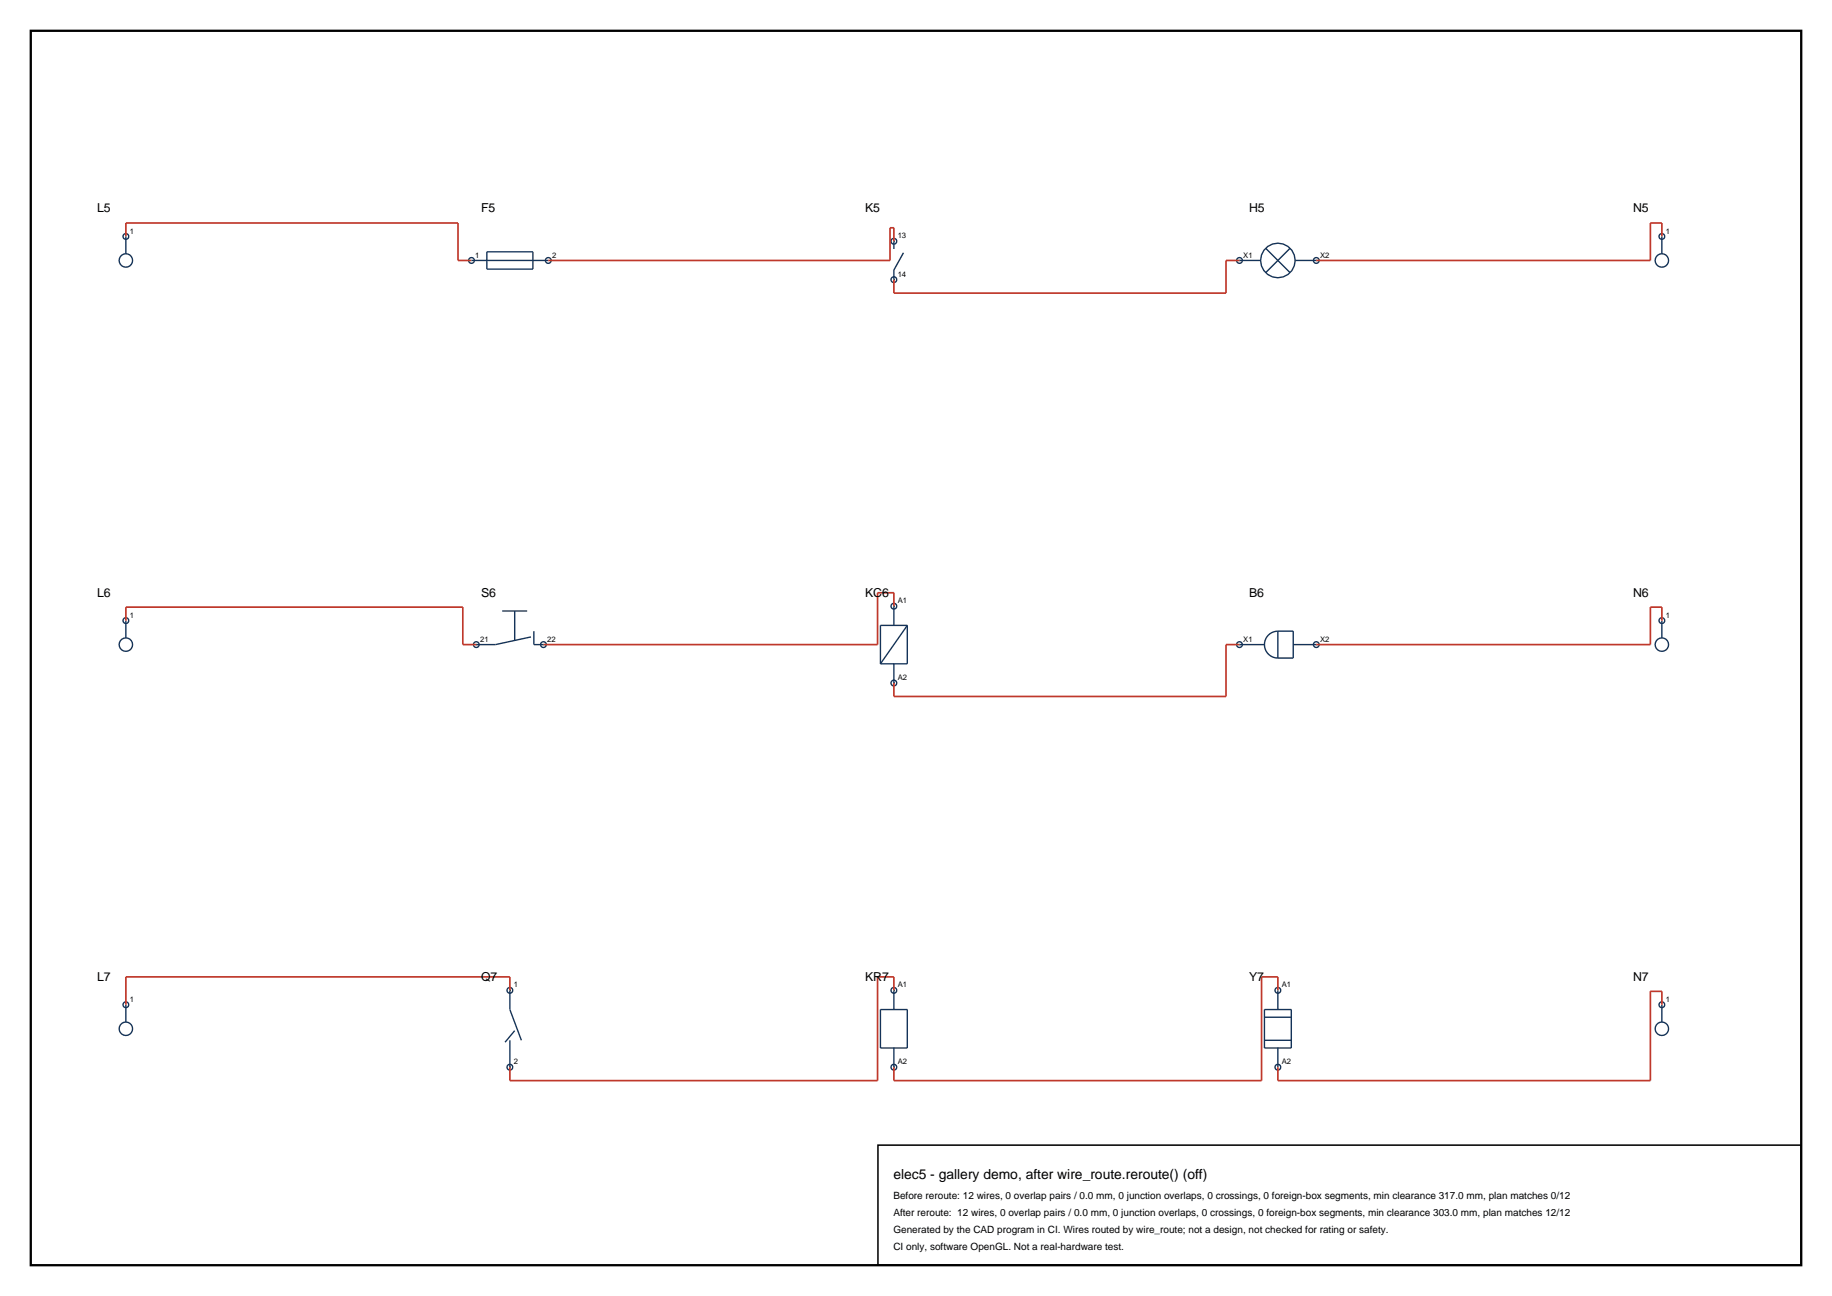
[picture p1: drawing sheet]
<svg xmlns="http://www.w3.org/2000/svg" width="420mm" height="297mm" viewBox="0 0 420 297" stroke-linecap="round" stroke-linejoin="round" font-family="sans-serif">
<defs><g id="words">
<text font-size="3.2" x="204.8" y="270.2">elec5 - gallery demo, after wire_route.reroute() (off)</text>
<g font-size="2.8">
<text x="22.3" y="48.7">L5</text>
<text x="110.3" y="48.7">F5</text>
<text x="198.3" y="48.7">K5</text>
<text x="286.4" y="48.7">H5</text>
<text x="374.4" y="48.7">N5</text>
<text x="22.3" y="136.7">L6</text>
<text x="110.3" y="136.7">S6</text>
<text x="198.3" y="136.7">KC6</text>
<text x="286.4" y="136.7">B6</text>
<text x="374.4" y="136.7">N6</text>
<text x="22.3" y="224.8">L7</text>
<text x="110.3" y="224.8">Q7</text>
<text x="198.3" y="224.8">KR7</text>
<text x="286.4" y="224.8">Y7</text>
<text x="374.4" y="224.8">N7</text>
</g>
<g font-size="2.3">
<text x="204.8" y="274.8">Before reroute: 12 wires, 0 overlap pairs / 0.0 mm, 0 junction overlaps, 0 crossings, 0 foreign-box segments, min clearance 317.0 mm, plan matches 0/12</text>
<text x="204.8" y="278.7">After reroute: 12 wires, 0 overlap pairs / 0.0 mm, 0 junction overlaps, 0 crossings, 0 foreign-box segments, min clearance 303.0 mm, plan matches 12/12</text>
<text x="204.8" y="282.5">Generated by the CAD program in CI. Wires routed by wire_route; not a design, not checked for rating or safety.</text>
<text x="204.8" y="286.4">CI only, software OpenGL. Not a real-hardware test.</text>
</g>
<g font-size="1.8">
<text x="29.7" y="53.5">1</text>
<text x="381.9" y="53.5">1</text>
<text x="109" y="59">1</text>
<text x="126.6" y="59">2</text>
<text x="205.8" y="54.6">13</text>
<text x="285" y="59">X1</text>
<text x="302.6" y="59">X2</text>
<text x="205.8" y="63.4">14</text>
<text x="29.7" y="141.6">1</text>
<text x="205.8" y="138.3">A1</text>
<text x="381.9" y="141.6">1</text>
<text x="110.1" y="147.1">21</text>
<text x="125.5" y="147.1">22</text>
<text x="285" y="147.1">X1</text>
<text x="302.6" y="147.1">X2</text>
<text x="205.8" y="155.9">A2</text>
<text x="117.8" y="226.3">1</text>
<text x="205.8" y="226.3">A1</text>
<text x="293.8" y="226.3">A1</text>
<text x="29.7" y="229.6">1</text>
<text x="381.9" y="229.6">1</text>
<text x="117.8" y="243.9">2</text>
<text x="205.8" y="243.9">A2</text>
<text x="293.8" y="243.9">A2</text>
</g>
</g></defs>
<path d="M7.1 7.1h405.8v282.8h-405.8z" fill="none" stroke="#000" stroke-width=".53"/>
<g fill="none" stroke="#143359" stroke-width=".32">
<path d="M28.9 54.2v3.9M108.1 59.7h17.6M111.6 57.7h10.6v4h-10.6zM204.9 55.3v1.7M207.1 57.9l-2.2 4v2.2M284.2 59.7h4.8M290.2 56.9l5.6 5.6M295.8 56.9l-5.6 5.6M296.9 59.7h4.9M381 54.2v3.9M204.9 138.9v4.4M28.9 142.2v4"/>
<path d="M115.1 140h5.8M118 140v6.8M121.7 146l-8.1 1.7h-4.4M122.4 144.6v3.1h2.2M204.9 152.1v4.4M208 143.3v8.8h-6.2M208 143.3h-6.2v8.8M208 143.3l-6.2 8.8M284.2 147.7h5.7M293 144.6a3.1 3.1 0 0 0-3.1 3.1 3.1 3.1 0 0 0 3.1 3.1M293 144.6v6.2M293 144.6h3.5v6.2h-3.5"/>
<path d="M296.5 147.7h5.3M381 142.2v4M28.9 230.3v3.9M116.9 227v4.4l2.6 7M116.9 238.4v6.2M118 236.2l-2.2 2.6M201.8 231.4h6.2v8.8h-6.2zM204.9 227v4.4M289.9 231.4h6.1v8.8h-6.1zM289.9 233.1h6.1M289.9 238.4h6.1M293 227v4.4"/>
<path d="M381 230.3v3.9M204.9 240.2v4.4M293 240.2v4.4"/>
<circle cx="28.9" cy="54.2" r=".66"/>
<circle cx="28.9" cy="59.7" r="1.54"/>
<circle cx="108.1" cy="59.7" r=".66"/>
<circle cx="125.7" cy="59.7" r=".66"/>
<circle cx="204.9" cy="55.3" r=".66"/>
<circle cx="284.2" cy="59.7" r=".66"/>
<circle cx="293" cy="59.7" r="4"/>
<circle cx="301.8" cy="59.7" r=".66"/>
<circle cx="381" cy="54.2" r=".66"/>
<circle cx="381" cy="59.7" r="1.54"/>
<circle cx="204.9" cy="64.1" r=".66"/>
<circle cx="204.9" cy="138.9" r=".66"/>
<circle cx="28.9" cy="142.2" r=".66"/>
<circle cx="28.9" cy="147.7" r="1.54"/>
<circle cx="109.2" cy="147.7" r=".66"/>
<circle cx="124.6" cy="147.7" r=".66"/>
<circle cx="204.9" cy="156.5" r=".66"/>
<circle cx="284.2" cy="147.7" r=".66"/>
<circle cx="301.8" cy="147.7" r=".66"/>
<circle cx="381" cy="142.2" r=".66"/>
<circle cx="381" cy="147.7" r="1.54"/>
<circle cx="28.9" cy="230.3" r=".66"/>
<circle cx="28.9" cy="235.8" r="1.54"/>
<circle cx="116.9" cy="227" r=".66"/>
<circle cx="204.9" cy="227" r=".66"/>
<circle cx="293" cy="227" r=".66"/>
<circle cx="381" cy="230.3" r=".66"/>
<circle cx="381" cy="235.8" r="1.54"/>
<circle cx="116.9" cy="244.6" r=".66"/>
<circle cx="204.9" cy="244.6" r=".66"/>
<circle cx="293" cy="244.6" r=".66"/>
</g>
<path d="M28.9 54.2v-3.1h76.1v8.6h3.1M204.9 55.3v-3.1h-.9v7.5h-78.3M284.2 59.7h-3.1v7.5h-76.2v-3.1M381 54.2v-3.1h-2.6v8.6h-76.6M204.9 138.9v-3.1h-3.7v11.9h-76.6M28.9 142.2v-3.1h77.2v8.6h3.1M284.2 147.7h-3.1v11.9h-76.2v-3.1M381 142.2v-3.1h-2.6v8.6h-76.6M116.9 227v-3.1h-88v6.4M204.9 227v-3.1h-3.7v23.7h-84.3v-3M293 227v-3.1h-3.8v23.7h-84.3v-3M381 230.3v-3.1h-2.6v20.4h-85.4v-3" fill="none" stroke="#bf382b" stroke-width=".39"/>
<path d="M201.3 262.4h211.6v27.5h-211.6z" fill="none" stroke="#000" stroke-width=".35"/>
<use href="#words"/>
</svg>
